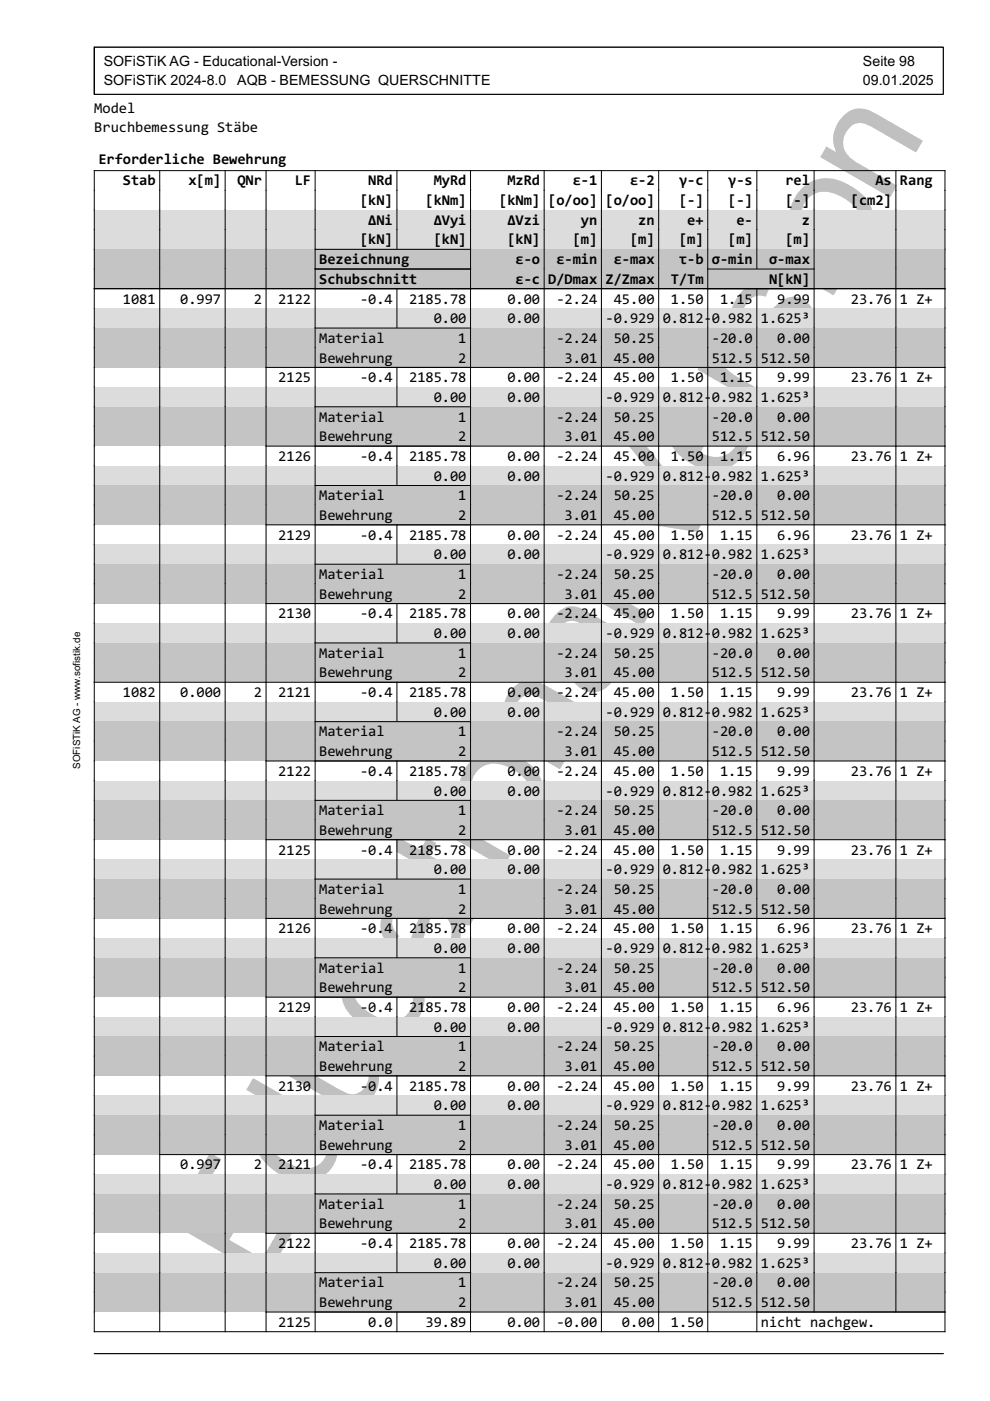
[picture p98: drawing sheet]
<svg xmlns="http://www.w3.org/2000/svg" width="210mm" height="297mm" viewBox="0 0 210 297" stroke-linecap="round" stroke-linejoin="round" font-family="sans-serif">
<defs><g id="words">
<text font-size="33" fill="#c0c0c0" x="55.1" y="273.3" transform="rotate(-60 55.1 273.3)">Educational Version</text>
<g font-size="3.2">
<text x="20" y="24">Model</text>
<text x="20" y="28">Bruchbemessung Stäbe</text>
<text x="20.9" y="34.7">Erforderliche Bewehrung</text>
<text x="26.1" y="39.3">Stab</text>
<text x="39.9" y="39.3">x[m]</text>
<text x="50.3" y="39.3">QNr</text>
<text x="62.5" y="39.3">LF</text>
<text x="78.1" y="39.3">NRd</text>
<text x="92" y="39.3">MyRd</text>
<text x="107.6" y="39.3">MzRd</text>
<text x="121.4" y="39.3">ε-1</text>
<text x="133.6" y="39.3">ε-2</text>
<text x="144" y="39.3">γ-c</text>
<text x="154.4" y="39.3">γ-s</text>
<text x="166.5" y="39.3">rel</text>
<text x="185.6" y="39.3">As</text>
<text x="190.8" y="39.3">Rang</text>
<text x="76.4" y="43.5">[kN]</text>
<text x="78.1" y="47.7">ΔNi</text>
<text x="90.2" y="43.5">[kNm]</text>
<text x="92" y="47.7">ΔVyi</text>
<text x="105.8" y="43.5">[kNm]</text>
<text x="107.6" y="47.7">ΔVzi</text>
<text x="116.2" y="43.5">[o/oo]</text>
<text x="123.2" y="47.7">yn</text>
<text x="128.4" y="43.5">[o/oo]</text>
<text x="135.3" y="47.7">zn</text>
<text x="144" y="43.5">[-]</text>
<text x="145.7" y="47.7">e+</text>
<text x="154.4" y="43.5">[-]</text>
<text x="156.1" y="47.7">e-</text>
<text x="166.5" y="43.5">[-]</text>
<text x="170" y="47.7">z</text>
<text x="180.4" y="43.5">[cm2]</text>
<text x="76.4" y="51.8">[kN]</text>
<text x="92" y="51.8">[kN]</text>
<text x="107.6" y="51.8">[kN]</text>
<text x="121.4" y="51.8">[m]</text>
<text x="133.6" y="51.8">[m]</text>
<text x="144" y="51.8">[m]</text>
<text x="154.4" y="51.8">[m]</text>
<text x="166.5" y="51.8">[m]</text>
<text x="67.7" y="56">Bezeichnung</text>
<text x="109.3" y="56">ε-o</text>
<text x="118" y="56">ε-min</text>
<text x="130.1" y="56">ε-max</text>
<text x="144" y="56">τ-b</text>
<text x="150.9" y="56">σ-min</text>
<text x="163.1" y="56">σ-max</text>
<text x="26.1" y="64.4">1081</text>
<text x="38.2" y="64.4">0.997</text>
<text x="53.8" y="64.4">2</text>
<text x="59" y="64.4">2122</text>
<text x="67.7" y="60.2">Schubschnitt</text>
<text x="76.4" y="64.4">-0.4</text>
<text x="86.8" y="64.4">2185.78</text>
<text x="107.6" y="64.4">0.00</text>
<text x="109.3" y="60.2">ε-c</text>
<text x="116.2" y="60.2">D/Dmax</text>
<text x="118" y="64.4">-2.24</text>
<text x="128.4" y="60.2">Z/Zmax</text>
<text x="130.1" y="64.4">45.00</text>
<text x="142.3" y="60.2">T/Tm</text>
<text x="142.3" y="64.4">1.50</text>
<text x="152.7" y="64.4">1.15</text>
<text x="163.1" y="60.2">N[kN]</text>
<text x="164.8" y="64.4">9.99</text>
<text x="180.4" y="64.4">23.76</text>
<text x="190.8" y="64.4">1 Z+</text>
<text x="92" y="68.5">0.00</text>
<text x="107.6" y="68.5">0.00</text>
<text x="128.4" y="68.5">-0.929</text>
<text x="140.5" y="68.5">0.812-</text>
<text x="150.9" y="68.5">0.982</text>
<text x="161.3" y="68.5">1.625³</text>
<text x="67.7" y="72.7">Material</text>
<text x="67.7" y="76.9">Bewehrung</text>
<text x="97.2" y="72.7">1</text>
<text x="97.2" y="76.9">2</text>
<text x="118" y="72.7">-2.24</text>
<text x="119.7" y="76.9">3.01</text>
<text x="130.1" y="72.7">50.25</text>
<text x="130.1" y="76.9">45.00</text>
<text x="150.9" y="72.7">-20.0</text>
<text x="150.9" y="76.9">512.5</text>
<text x="161.3" y="76.9">512.50</text>
<text x="164.8" y="72.7">0.00</text>
<text x="59" y="81">2125</text>
<text x="76.4" y="81">-0.4</text>
<text x="86.8" y="81">2185.78</text>
<text x="107.6" y="81">0.00</text>
<text x="118" y="81">-2.24</text>
<text x="130.1" y="81">45.00</text>
<text x="142.3" y="81">1.50</text>
<text x="152.7" y="81">1.15</text>
<text x="164.8" y="81">9.99</text>
<text x="180.4" y="81">23.76</text>
<text x="190.8" y="81">1 Z+</text>
<text x="67.7" y="89.4">Material</text>
<text x="92" y="85.2">0.00</text>
<text x="97.2" y="89.4">1</text>
<text x="107.6" y="85.2">0.00</text>
<text x="118" y="89.4">-2.24</text>
<text x="128.4" y="85.2">-0.929</text>
<text x="130.1" y="89.4">50.25</text>
<text x="140.5" y="85.2">0.812-</text>
<text x="150.9" y="85.2">0.982</text>
<text x="150.9" y="89.4">-20.0</text>
<text x="161.3" y="85.2">1.625³</text>
<text x="164.8" y="89.4">0.00</text>
<text x="67.7" y="93.6">Bewehrung</text>
<text x="97.2" y="93.6">2</text>
<text x="119.7" y="93.6">3.01</text>
<text x="130.1" y="93.6">45.00</text>
<text x="150.9" y="93.6">512.5</text>
<text x="161.3" y="93.6">512.50</text>
<text x="59" y="97.7">2126</text>
<text x="76.4" y="97.7">-0.4</text>
<text x="86.8" y="97.7">2185.78</text>
<text x="92" y="101.9">0.00</text>
<text x="107.6" y="97.7">0.00</text>
<text x="107.6" y="101.9">0.00</text>
<text x="118" y="97.7">-2.24</text>
<text x="128.4" y="101.9">-0.929</text>
<text x="130.1" y="97.7">45.00</text>
<text x="140.5" y="101.9">0.812-</text>
<text x="142.3" y="97.7">1.50</text>
<text x="150.9" y="101.9">0.982</text>
<text x="152.7" y="97.7">1.15</text>
<text x="161.3" y="101.9">1.625³</text>
<text x="164.8" y="97.7">6.96</text>
<text x="180.4" y="97.7">23.76</text>
<text x="190.8" y="97.7">1 Z+</text>
<text x="67.7" y="106.1">Material</text>
<text x="97.2" y="106.1">1</text>
<text x="118" y="106.1">-2.24</text>
<text x="130.1" y="106.1">50.25</text>
<text x="150.9" y="106.1">-20.0</text>
<text x="164.8" y="106.1">0.00</text>
<text x="67.7" y="110.3">Bewehrung</text>
<text x="97.2" y="110.3">2</text>
<text x="119.7" y="110.3">3.01</text>
<text x="130.1" y="110.3">45.00</text>
<text x="150.9" y="110.3">512.5</text>
<text x="161.3" y="110.3">512.50</text>
<text x="59" y="114.4">2129</text>
<text x="76.4" y="114.4">-0.4</text>
<text x="86.8" y="114.4">2185.78</text>
<text x="92" y="118.6">0.00</text>
<text x="107.6" y="114.4">0.00</text>
<text x="107.6" y="118.6">0.00</text>
<text x="118" y="114.4">-2.24</text>
<text x="128.4" y="118.6">-0.929</text>
<text x="130.1" y="114.4">45.00</text>
<text x="140.5" y="118.6">0.812-</text>
<text x="142.3" y="114.4">1.50</text>
<text x="150.9" y="118.6">0.982</text>
<text x="152.7" y="114.4">1.15</text>
<text x="161.3" y="118.6">1.625³</text>
<text x="164.8" y="114.4">6.96</text>
<text x="180.4" y="114.4">23.76</text>
<text x="190.8" y="114.4">1 Z+</text>
<text x="67.7" y="122.8">Material</text>
<text x="97.2" y="122.8">1</text>
<text x="118" y="122.8">-2.24</text>
<text x="130.1" y="122.8">50.25</text>
<text x="150.9" y="122.8">-20.0</text>
<text x="164.8" y="122.8">0.00</text>
<text x="59" y="131.1">2130</text>
<text x="67.7" y="126.9">Bewehrung</text>
<text x="76.4" y="131.1">-0.4</text>
<text x="86.8" y="131.1">2185.78</text>
<text x="97.2" y="126.9">2</text>
<text x="107.6" y="131.1">0.00</text>
<text x="118" y="131.1">-2.24</text>
<text x="119.7" y="126.9">3.01</text>
<text x="130.1" y="126.9">45.00</text>
<text x="130.1" y="131.1">45.00</text>
<text x="142.3" y="131.1">1.50</text>
<text x="150.9" y="126.9">512.5</text>
<text x="152.7" y="131.1">1.15</text>
<text x="161.3" y="126.9">512.50</text>
<text x="164.8" y="131.1">9.99</text>
<text x="180.4" y="131.1">23.76</text>
<text x="190.8" y="131.1">1 Z+</text>
<text x="92" y="135.3">0.00</text>
<text x="107.6" y="135.3">0.00</text>
<text x="128.4" y="135.3">-0.929</text>
<text x="140.5" y="135.3">0.812-</text>
<text x="150.9" y="135.3">0.982</text>
<text x="161.3" y="135.3">1.625³</text>
<text x="67.7" y="139.5">Material</text>
<text x="67.7" y="143.6">Bewehrung</text>
<text x="97.2" y="139.5">1</text>
<text x="97.2" y="143.6">2</text>
<text x="118" y="139.5">-2.24</text>
<text x="119.7" y="143.6">3.01</text>
<text x="130.1" y="139.5">50.25</text>
<text x="130.1" y="143.6">45.00</text>
<text x="150.9" y="139.5">-20.0</text>
<text x="150.9" y="143.6">512.5</text>
<text x="161.3" y="143.6">512.50</text>
<text x="164.8" y="139.5">0.00</text>
<text x="26.1" y="147.8">1082</text>
<text x="38.2" y="147.8">0.000</text>
<text x="53.8" y="147.8">2</text>
<text x="59" y="147.8">2121</text>
<text x="76.4" y="147.8">-0.4</text>
<text x="86.8" y="147.8">2185.78</text>
<text x="107.6" y="147.8">0.00</text>
<text x="118" y="147.8">-2.24</text>
<text x="130.1" y="147.8">45.00</text>
<text x="142.3" y="147.8">1.50</text>
<text x="152.7" y="147.8">1.15</text>
<text x="164.8" y="147.8">9.99</text>
<text x="180.4" y="147.8">23.76</text>
<text x="190.8" y="147.8">1 Z+</text>
<text x="92" y="152">0.00</text>
<text x="107.6" y="152">0.00</text>
<text x="128.4" y="152">-0.929</text>
<text x="140.5" y="152">0.812-</text>
<text x="150.9" y="152">0.982</text>
<text x="161.3" y="152">1.625³</text>
<text x="67.7" y="156.1">Material</text>
<text x="67.7" y="160.3">Bewehrung</text>
<text x="97.2" y="156.1">1</text>
<text x="97.2" y="160.3">2</text>
<text x="118" y="156.1">-2.24</text>
<text x="119.7" y="160.3">3.01</text>
<text x="130.1" y="156.1">50.25</text>
<text x="130.1" y="160.3">45.00</text>
<text x="150.9" y="156.1">-20.0</text>
<text x="150.9" y="160.3">512.5</text>
<text x="161.3" y="160.3">512.50</text>
<text x="164.8" y="156.1">0.00</text>
<text x="59" y="164.5">2122</text>
<text x="76.4" y="164.5">-0.4</text>
<text x="86.8" y="164.5">2185.78</text>
<text x="107.6" y="164.5">0.00</text>
<text x="118" y="164.5">-2.24</text>
<text x="130.1" y="164.5">45.00</text>
<text x="142.3" y="164.5">1.50</text>
<text x="152.7" y="164.5">1.15</text>
<text x="164.8" y="164.5">9.99</text>
<text x="180.4" y="164.5">23.76</text>
<text x="190.8" y="164.5">1 Z+</text>
<text x="67.7" y="172.8">Material</text>
<text x="92" y="168.7">0.00</text>
<text x="97.2" y="172.8">1</text>
<text x="107.6" y="168.7">0.00</text>
<text x="118" y="172.8">-2.24</text>
<text x="128.4" y="168.7">-0.929</text>
<text x="130.1" y="172.8">50.25</text>
<text x="140.5" y="168.7">0.812-</text>
<text x="150.9" y="168.7">0.982</text>
<text x="150.9" y="172.8">-20.0</text>
<text x="161.3" y="168.7">1.625³</text>
<text x="164.8" y="172.8">0.00</text>
<text x="67.7" y="177">Bewehrung</text>
<text x="97.2" y="177">2</text>
<text x="119.7" y="177">3.01</text>
<text x="130.1" y="177">45.00</text>
<text x="150.9" y="177">512.5</text>
<text x="161.3" y="177">512.50</text>
<text x="59" y="181.2">2125</text>
<text x="76.4" y="181.2">-0.4</text>
<text x="86.8" y="181.2">2185.78</text>
<text x="92" y="185.4">0.00</text>
<text x="107.6" y="181.2">0.00</text>
<text x="107.6" y="185.4">0.00</text>
<text x="118" y="181.2">-2.24</text>
<text x="128.4" y="185.4">-0.929</text>
<text x="130.1" y="181.2">45.00</text>
<text x="140.5" y="185.4">0.812-</text>
<text x="142.3" y="181.2">1.50</text>
<text x="150.9" y="185.4">0.982</text>
<text x="152.7" y="181.2">1.15</text>
<text x="161.3" y="185.4">1.625³</text>
<text x="164.8" y="181.2">9.99</text>
<text x="180.4" y="181.2">23.76</text>
<text x="190.8" y="181.2">1 Z+</text>
<text x="67.7" y="189.5">Material</text>
<text x="97.2" y="189.5">1</text>
<text x="118" y="189.5">-2.24</text>
<text x="130.1" y="189.5">50.25</text>
<text x="150.9" y="189.5">-20.0</text>
<text x="164.8" y="189.5">0.00</text>
<text x="59" y="197.9">2126</text>
<text x="67.7" y="193.7">Bewehrung</text>
<text x="76.4" y="197.9">-0.4</text>
<text x="86.8" y="197.9">2185.78</text>
<text x="97.2" y="193.7">2</text>
<text x="107.6" y="197.9">0.00</text>
<text x="118" y="197.9">-2.24</text>
<text x="119.7" y="193.7">3.01</text>
<text x="130.1" y="193.7">45.00</text>
<text x="130.1" y="197.9">45.00</text>
<text x="142.3" y="197.9">1.50</text>
<text x="150.9" y="193.7">512.5</text>
<text x="152.7" y="197.9">1.15</text>
<text x="161.3" y="193.7">512.50</text>
<text x="164.8" y="197.9">6.96</text>
<text x="180.4" y="197.9">23.76</text>
<text x="190.8" y="197.9">1 Z+</text>
<text x="92" y="202">0.00</text>
<text x="107.6" y="202">0.00</text>
<text x="128.4" y="202">-0.929</text>
<text x="140.5" y="202">0.812-</text>
<text x="150.9" y="202">0.982</text>
<text x="161.3" y="202">1.625³</text>
<text x="67.7" y="206.2">Material</text>
<text x="97.2" y="206.2">1</text>
<text x="118" y="206.2">-2.24</text>
<text x="130.1" y="206.2">50.25</text>
<text x="150.9" y="206.2">-20.0</text>
<text x="164.8" y="206.2">0.00</text>
<text x="59" y="214.6">2129</text>
<text x="67.7" y="210.4">Bewehrung</text>
<text x="76.4" y="214.6">-0.4</text>
<text x="86.8" y="214.6">2185.78</text>
<text x="97.2" y="210.4">2</text>
<text x="107.6" y="214.6">0.00</text>
<text x="118" y="214.6">-2.24</text>
<text x="119.7" y="210.4">3.01</text>
<text x="130.1" y="210.4">45.00</text>
<text x="130.1" y="214.6">45.00</text>
<text x="142.3" y="214.6">1.50</text>
<text x="150.9" y="210.4">512.5</text>
<text x="152.7" y="214.6">1.15</text>
<text x="161.3" y="210.4">512.50</text>
<text x="164.8" y="214.6">6.96</text>
<text x="180.4" y="214.6">23.76</text>
<text x="190.8" y="214.6">1 Z+</text>
<text x="92" y="218.7">0.00</text>
<text x="107.6" y="218.7">0.00</text>
<text x="128.4" y="218.7">-0.929</text>
<text x="140.5" y="218.7">0.812-</text>
<text x="150.9" y="218.7">0.982</text>
<text x="161.3" y="218.7">1.625³</text>
<text x="67.7" y="222.9">Material</text>
<text x="67.7" y="227.1">Bewehrung</text>
<text x="97.2" y="222.9">1</text>
<text x="97.2" y="227.1">2</text>
<text x="118" y="222.9">-2.24</text>
<text x="119.7" y="227.1">3.01</text>
<text x="130.1" y="222.9">50.25</text>
<text x="130.1" y="227.1">45.00</text>
<text x="150.9" y="222.9">-20.0</text>
<text x="150.9" y="227.1">512.5</text>
<text x="161.3" y="227.1">512.50</text>
<text x="164.8" y="222.9">0.00</text>
<text x="59" y="231.2">2130</text>
<text x="76.4" y="231.2">-0.4</text>
<text x="86.8" y="231.2">2185.78</text>
<text x="107.6" y="231.2">0.00</text>
<text x="118" y="231.2">-2.24</text>
<text x="130.1" y="231.2">45.00</text>
<text x="142.3" y="231.2">1.50</text>
<text x="152.7" y="231.2">1.15</text>
<text x="164.8" y="231.2">9.99</text>
<text x="180.4" y="231.2">23.76</text>
<text x="190.8" y="231.2">1 Z+</text>
<text x="67.7" y="239.6">Material</text>
<text x="92" y="235.4">0.00</text>
<text x="97.2" y="239.6">1</text>
<text x="107.6" y="235.4">0.00</text>
<text x="118" y="239.6">-2.24</text>
<text x="128.4" y="235.4">-0.929</text>
<text x="130.1" y="239.6">50.25</text>
<text x="140.5" y="235.4">0.812-</text>
<text x="150.9" y="235.4">0.982</text>
<text x="150.9" y="239.6">-20.0</text>
<text x="161.3" y="235.4">1.625³</text>
<text x="164.8" y="239.6">0.00</text>
<text x="67.7" y="243.8">Bewehrung</text>
<text x="97.2" y="243.8">2</text>
<text x="119.7" y="243.8">3.01</text>
<text x="130.1" y="243.8">45.00</text>
<text x="150.9" y="243.8">512.5</text>
<text x="161.3" y="243.8">512.50</text>
<text x="38.2" y="247.9">0.997</text>
<text x="53.8" y="247.9">2</text>
<text x="59" y="247.9">2121</text>
<text x="76.4" y="247.9">-0.4</text>
<text x="86.8" y="247.9">2185.78</text>
<text x="107.6" y="247.9">0.00</text>
<text x="118" y="247.9">-2.24</text>
<text x="130.1" y="247.9">45.00</text>
<text x="142.3" y="247.9">1.50</text>
<text x="152.7" y="247.9">1.15</text>
<text x="164.8" y="247.9">9.99</text>
<text x="180.4" y="247.9">23.76</text>
<text x="190.8" y="247.9">1 Z+</text>
<text x="67.7" y="256.3">Material</text>
<text x="92" y="252.1">0.00</text>
<text x="97.2" y="256.3">1</text>
<text x="107.6" y="252.1">0.00</text>
<text x="118" y="256.3">-2.24</text>
<text x="128.4" y="252.1">-0.929</text>
<text x="130.1" y="256.3">50.25</text>
<text x="140.5" y="252.1">0.812-</text>
<text x="150.9" y="252.1">0.982</text>
<text x="150.9" y="256.3">-20.0</text>
<text x="161.3" y="252.1">1.625³</text>
<text x="164.8" y="256.3">0.00</text>
<text x="67.7" y="260.5">Bewehrung</text>
<text x="97.2" y="260.5">2</text>
<text x="119.7" y="260.5">3.01</text>
<text x="130.1" y="260.5">45.00</text>
<text x="150.9" y="260.5">512.5</text>
<text x="161.3" y="260.5">512.50</text>
<text x="59" y="264.6">2122</text>
<text x="76.4" y="264.6">-0.4</text>
<text x="86.8" y="264.6">2185.78</text>
<text x="92" y="268.8">0.00</text>
<text x="107.6" y="264.6">0.00</text>
<text x="107.6" y="268.8">0.00</text>
<text x="118" y="264.6">-2.24</text>
<text x="128.4" y="268.8">-0.929</text>
<text x="130.1" y="264.6">45.00</text>
<text x="140.5" y="268.8">0.812-</text>
<text x="142.3" y="264.6">1.50</text>
<text x="150.9" y="268.8">0.982</text>
<text x="152.7" y="264.6">1.15</text>
<text x="161.3" y="268.8">1.625³</text>
<text x="164.8" y="264.6">9.99</text>
<text x="180.4" y="264.6">23.76</text>
<text x="190.8" y="264.6">1 Z+</text>
<text x="67.7" y="273">Material</text>
<text x="97.2" y="273">1</text>
<text x="118" y="273">-2.24</text>
<text x="130.1" y="273">50.25</text>
<text x="150.9" y="273">-20.0</text>
<text x="164.8" y="273">0.00</text>
<text x="59" y="281.3">2125</text>
<text x="67.7" y="277.1">Bewehrung</text>
<text x="78.1" y="281.3">0.0</text>
<text x="90.2" y="281.3">39.89</text>
<text x="97.2" y="277.1">2</text>
<text x="107.6" y="281.3">0.00</text>
<text x="118" y="281.3">-0.00</text>
<text x="119.7" y="277.1">3.01</text>
<text x="130.1" y="277.1">45.00</text>
<text x="131.9" y="281.3">0.00</text>
<text x="142.3" y="281.3">1.50</text>
<text x="150.9" y="277.1">512.5</text>
<text x="161.3" y="277.1">512.50</text>
<text x="161.3" y="281.3">nicht nachgew.</text>
</g>
<g font-size="3">
<text x="22" y="14">SOFiSTiK AG - Educational-Version -</text>
<text x="22" y="18">SOFiSTiK 2024-8.0</text>
<text x="50.3" y="18">AQB - BEMESSUNG QUERSCHNITTE</text>
<text x="183" y="14">Seite 98</text>
<text x="183" y="18">09.01.2025</text>
</g>
<text font-size="2.1" x="17" y="163" transform="rotate(-90 17 163)">SOFiSTiK AG - www.sofistik.de</text>
</g></defs>
<g fill="none" stroke="#000" stroke-width=".21">
<path d="M20 10h180v10h-180zM33.9 36.2v8.3M47.7 36.2v8.3M56.4 36.2v8.3M66.8 36.2v8.3M84.2 36.2v8.3M99.8 36.2v8.3M115.4 36.2v8.3M127.5 36.2v8.3M139.7 36.2v8.3M150.1 36.2v8.3M160.5 36.2v8.3"/>
<path d="M172.6 36.2v8.3M189.9 36.2v8.3M20 44.5v-8.3h180.4v8.3M20 287h180"/>
</g>
<path d="M20 44.5h180.4v4.2h-180.4z" fill="#dcdcdc"/>
<g fill="none" stroke="#000" stroke-width=".21">
<path d="M20 44.5v4.2M33.9 44.5v4.2M47.7 44.5v4.2M56.4 44.5v4.2M66.8 44.5v4.2M84.2 44.5v4.2M99.8 44.5v4.2M115.4 44.5v4.2M127.5 44.5v4.2M139.7 44.5v4.2M150.1 44.5v4.2M160.5 44.5v4.2"/>
<path d="M172.6 44.5v4.2M189.9 44.5v4.2M200.4 44.5v4.2"/>
</g>
<path d="M20 48.7h180.4v4.2h-180.4z" fill="#dcdcdc"/>
<g fill="none" stroke="#000" stroke-width=".21">
<path d="M20 48.7v4.2M33.9 48.7v4.2M47.7 48.7v4.2M56.4 48.7v4.2M66.8 48.7v4.2M84.2 48.7v4.2M99.8 48.7v4.2M115.4 48.7v4.2M127.5 48.7v4.2M139.7 48.7v4.2M150.1 48.7v4.2M160.5 48.7v4.2"/>
<path d="M172.6 48.7v4.2M189.9 48.7v4.2M200.4 48.7v4.2"/>
</g>
<path d="M20 52.9h180.4v4.1h-180.4z" fill="#c4c4c4"/>
<g fill="none" stroke="#000" stroke-width=".21">
<path d="M20 52.9v4.1M33.9 52.9v4.1M47.7 52.9v4.1M56.4 52.9v4.1M66.8 57v-4.1h33v4.1M115.4 52.9v4.1M127.5 52.9v4.1M139.7 52.9v4.1M150.1 52.9v4.1M160.5 52.9v4.1M172.6 52.9v4.1M189.9 52.9v4.1"/>
<path d="M200.4 52.9v4.1"/>
</g>
<path d="M20 57h180.4v4.2h-180.4z" fill="#c4c4c4"/>
<g fill="none" stroke="#000" stroke-width=".21">
<path d="M20 57v8.4M33.9 57v8.4M47.7 57v8.4M56.4 57v8.4M115.4 57v8.4M127.5 57v8.4M139.7 57v8.4M189.9 57v8.4M200.4 57v8.4M20 61.2h180.4M66.8 65.4v-8.4h33v8.4M84.2 61.2v4.2"/>
<path d="M150.1 65.4v-8.4h22.5v8.4M160.5 61.2v4.2"/>
</g>
<path d="M20 65.4h180.4v4.2h-180.4z" fill="#dcdcdc"/>
<g fill="none" stroke="#000" stroke-width=".21">
<path d="M20 65.4v4.2M33.9 65.4v4.2M47.7 65.4v4.2M56.4 65.4v4.2M66.8 65.4v4.2M84.2 65.4v4.2M99.8 65.4v4.2M115.4 65.4v4.2M127.5 65.4v4.2M139.7 65.4v4.2M150.1 65.4v4.2M160.5 65.4v4.2"/>
<path d="M172.6 65.4v4.2M189.9 65.4v4.2M200.4 65.4v4.2"/>
</g>
<path d="M20 69.6h180.4v4.1h-180.4z" fill="#c4c4c4"/>
<g fill="none" stroke="#000" stroke-width=".21">
<path d="M20 69.6v4.1M33.9 69.6v4.1M47.7 69.6v4.1M56.4 69.6v4.1M66.8 73.7v-4.1h33v4.1M115.4 69.6v4.1M127.5 69.6v4.1M139.7 69.6v4.1M150.1 69.6v4.1M160.5 69.6v4.1M172.6 69.6v4.1M189.9 69.6v4.1"/>
<path d="M200.4 69.6v4.1"/>
</g>
<path d="M20 73.7h180.4v4.2h-180.4z" fill="#c4c4c4"/>
<g fill="none" stroke="#000" stroke-width=".21">
<path d="M20 73.7v8.4M33.9 73.7v8.4M47.7 73.7v8.4M56.4 73.7v8.4M56.4 77.9h144M66.8 73.7v8.4M84.2 77.9v4.2M99.8 73.7v8.4M115.4 73.7v8.4M127.5 73.7v8.4M139.7 73.7v8.4M150.1 73.7v8.4"/>
<path d="M160.5 73.7v8.4M172.6 73.7v8.4M189.9 73.7v8.4M200.4 73.7v8.4"/>
</g>
<path d="M20 82.1h180.4v4.1h-180.4z" fill="#dcdcdc"/>
<g fill="none" stroke="#000" stroke-width=".21">
<path d="M20 82.1v4.1M33.9 82.1v4.1M47.7 82.1v4.1M56.4 82.1v4.1M66.8 82.1v4.1M84.2 82.1v4.1M99.8 82.1v4.1M115.4 82.1v4.1M127.5 82.1v4.1M139.7 82.1v4.1M150.1 82.1v4.1M160.5 82.1v4.1"/>
<path d="M172.6 82.1v4.1M189.9 82.1v4.1M200.4 82.1v4.1"/>
</g>
<path d="M20 86.2h180.4v4.2h-180.4z" fill="#c4c4c4"/>
<g fill="none" stroke="#000" stroke-width=".21">
<path d="M20 86.2v4.2M33.9 86.2v4.2M47.7 86.2v4.2M56.4 86.2v4.2M66.8 90.4v-4.2h33v4.2M115.4 86.2v4.2M127.5 86.2v4.2M139.7 86.2v4.2M150.1 86.2v4.2M160.5 86.2v4.2M172.6 86.2v4.2M189.9 86.2v4.2"/>
<path d="M200.4 86.2v4.2"/>
</g>
<path d="M20 90.4h180.4v4.2h-180.4z" fill="#c4c4c4"/>
<g fill="none" stroke="#000" stroke-width=".21">
<path d="M20 90.4v8.4M33.9 90.4v8.4M47.7 90.4v8.4M56.4 90.4v8.4M56.4 94.6h144M66.8 90.4v8.4M84.2 94.6v4.2M99.8 90.4v8.4M115.4 90.4v8.4M127.5 90.4v8.4M139.7 90.4v8.4M150.1 90.4v8.4"/>
<path d="M160.5 90.4v8.4M172.6 90.4v8.4M189.9 90.4v8.4M200.4 90.4v8.4"/>
</g>
<path d="M20 98.8h180.4v4.1h-180.4z" fill="#dcdcdc"/>
<g fill="none" stroke="#000" stroke-width=".21">
<path d="M20 98.8v4.1M33.9 98.8v4.1M47.7 98.8v4.1M56.4 98.8v4.1M66.8 98.8v4.1M84.2 98.8v4.1M99.8 98.8v4.1M115.4 98.8v4.1M127.5 98.8v4.1M139.7 98.8v4.1M150.1 98.8v4.1M160.5 98.8v4.1"/>
<path d="M172.6 98.8v4.1M189.9 98.8v4.1M200.4 98.8v4.1"/>
</g>
<path d="M20 102.9h180.4v4.2h-180.4z" fill="#c4c4c4"/>
<g fill="none" stroke="#000" stroke-width=".21">
<path d="M20 102.9v4.2M33.9 102.9v4.2M47.7 102.9v4.2M56.4 102.9v4.2M66.8 107.1v-4.2h33v4.2M115.4 102.9v4.2M127.5 102.9v4.2M139.7 102.9v4.2M150.1 102.9v4.2M160.5 102.9v4.2M172.6 102.9v4.2M189.9 102.9v4.2"/>
<path d="M200.4 102.9v4.2"/>
</g>
<path d="M20 107.1h180.4v4.2h-180.4z" fill="#c4c4c4"/>
<g fill="none" stroke="#000" stroke-width=".21">
<path d="M20 107.1v8.4M33.9 107.1v8.4M47.7 107.1v8.4M56.4 107.1v8.4M56.4 111.3h144M66.8 107.1v8.4M84.2 111.3v4.2M99.8 107.1v8.4M115.4 107.1v8.4M127.5 107.1v8.4M139.7 107.1v8.4M150.1 107.1v8.4"/>
<path d="M160.5 107.1v8.4M172.6 107.1v8.4M189.9 107.1v8.4M200.4 107.1v8.4"/>
</g>
<path d="M20 115.5h180.4v4.1h-180.4z" fill="#dcdcdc"/>
<g fill="none" stroke="#000" stroke-width=".21">
<path d="M20 115.5v4.1M33.9 115.5v4.1M47.7 115.5v4.1M56.4 115.5v4.1M66.8 115.5v4.1M84.2 115.5v4.1M99.8 115.5v4.1M115.4 115.5v4.1M127.5 115.5v4.1M139.7 115.5v4.1M150.1 115.5v4.1M160.5 115.5v4.1"/>
<path d="M172.6 115.5v4.1M189.9 115.5v4.1M200.4 115.5v4.1"/>
</g>
<path d="M20 119.6h180.4v4.2h-180.4z" fill="#c4c4c4"/>
<g fill="none" stroke="#000" stroke-width=".21">
<path d="M20 119.6v4.2M33.9 119.6v4.2M47.7 119.6v4.2M56.4 119.6v4.2M115.4 119.6v4.2M127.5 119.6v4.2M139.7 119.6v4.2M150.1 119.6v4.2M160.5 119.6v4.2M172.6 119.6v4.2M189.9 119.6v4.2M200.4 119.6v4.2"/>
<path d="M66.8 123.8v-4.2h33v4.2"/>
</g>
<path d="M20 123.8h180.4v4.2h-180.4z" fill="#c4c4c4"/>
<g fill="none" stroke="#000" stroke-width=".21">
<path d="M20 123.8v8.3M33.9 123.8v8.3M47.7 123.8v8.3M56.4 123.8v8.3M56.4 128h144M66.8 123.8v8.3M84.2 128v4.1M99.8 123.8v8.3M115.4 123.8v8.3M127.5 123.8v8.3M139.7 123.8v8.3M150.1 123.8v8.3"/>
<path d="M160.5 123.8v8.3M172.6 123.8v8.3M189.9 123.8v8.3M200.4 123.8v8.3"/>
</g>
<path d="M20 132.1h180.4v4.2h-180.4z" fill="#dcdcdc"/>
<g fill="none" stroke="#000" stroke-width=".21">
<path d="M20 132.1v4.2M33.9 132.1v4.2M47.7 132.1v4.2M56.4 132.1v4.2M66.8 132.1v4.2M84.2 132.1v4.2M99.8 132.1v4.2M115.4 132.1v4.2M127.5 132.1v4.2M139.7 132.1v4.2M150.1 132.1v4.2M160.5 132.1v4.2"/>
<path d="M172.6 132.1v4.2M189.9 132.1v4.2M200.4 132.1v4.2"/>
</g>
<path d="M20 136.3h180.4v4.2h-180.4z" fill="#c4c4c4"/>
<g fill="none" stroke="#000" stroke-width=".21">
<path d="M20 136.3v4.2M33.9 136.3v4.2M47.7 136.3v4.2M56.4 136.3v4.2M115.4 136.3v4.2M127.5 136.3v4.2M139.7 136.3v4.2M150.1 136.3v4.2M160.5 136.3v4.2M172.6 136.3v4.2M189.9 136.3v4.2M200.4 136.3v4.2"/>
<path d="M66.8 140.5v-4.2h33v4.2"/>
</g>
<path d="M20 140.5h180.4v4.2h-180.4z" fill="#c4c4c4"/>
<g fill="none" stroke="#000" stroke-width=".21">
<path d="M20 140.5v8.3M20 144.7h180.4M33.9 140.5v8.3M47.7 140.5v8.3M56.4 140.5v8.3M66.8 140.5v8.3M84.2 144.7v4.1M99.8 140.5v8.3M115.4 140.5v8.3M127.5 140.5v8.3M139.7 140.5v8.3M150.1 140.5v8.3"/>
<path d="M160.5 140.5v8.3M172.6 140.5v8.3M189.9 140.5v8.3M200.4 140.5v8.3"/>
</g>
<path d="M20 148.8h180.4v4.2h-180.4z" fill="#dcdcdc"/>
<g fill="none" stroke="#000" stroke-width=".21">
<path d="M20 148.8v4.2M33.9 148.8v4.2M47.7 148.8v4.2M56.4 148.8v4.2M66.8 148.8v4.2M84.2 148.8v4.2M99.8 148.8v4.2M115.4 148.8v4.2M127.5 148.8v4.2M139.7 148.8v4.2M150.1 148.8v4.2M160.5 148.8v4.2"/>
<path d="M172.6 148.8v4.2M189.9 148.8v4.2M200.4 148.8v4.2"/>
</g>
<path d="M20 153h180.4v4.2h-180.4z" fill="#c4c4c4"/>
<g fill="none" stroke="#000" stroke-width=".21">
<path d="M20 153v4.2M33.9 153v4.2M47.7 153v4.2M56.4 153v4.2M66.8 157.2v-4.2h33v4.2M115.4 153v4.2M127.5 153v4.2M139.7 153v4.2M150.1 153v4.2M160.5 153v4.2M172.6 153v4.2M189.9 153v4.2"/>
<path d="M200.4 153v4.2"/>
</g>
<path d="M20 157.2h180.4v4.1h-180.4z" fill="#c4c4c4"/>
<g fill="none" stroke="#000" stroke-width=".21">
<path d="M20 157.2v8.3M33.9 157.2v8.3M47.7 157.2v8.3M56.4 157.2v8.3M66.8 157.2v8.3M99.8 157.2v8.3M115.4 157.2v8.3M127.5 157.2v8.3M139.7 157.2v8.3M150.1 157.2v8.3M160.5 157.2v8.3M172.6 157.2v8.3"/>
<path d="M189.9 157.2v8.3M200.4 157.2v8.3M56.4 161.3h144M84.2 161.3v4.2"/>
</g>
<path d="M20 165.5h180.4v4.2h-180.4z" fill="#dcdcdc"/>
<g fill="none" stroke="#000" stroke-width=".21">
<path d="M20 165.5v4.2M33.9 165.5v4.2M47.7 165.5v4.2M56.4 165.5v4.2M66.8 165.5v4.2M84.2 165.5v4.2M99.8 165.5v4.2M115.4 165.5v4.2M127.5 165.5v4.2M139.7 165.5v4.2M150.1 165.5v4.2M160.5 165.5v4.2"/>
<path d="M172.6 165.5v4.2M189.9 165.5v4.2M200.4 165.5v4.2"/>
</g>
<path d="M20 169.7h180.4v4.2h-180.4z" fill="#c4c4c4"/>
<g fill="none" stroke="#000" stroke-width=".21">
<path d="M20 169.7v4.2M33.9 169.7v4.2M47.7 169.7v4.2M56.4 169.7v4.2M66.8 173.9v-4.2h33v4.2M115.4 169.7v4.2M127.5 169.7v4.2M139.7 169.7v4.2M150.1 169.7v4.2M160.5 169.7v4.2M172.6 169.7v4.2M189.9 169.7v4.2"/>
<path d="M200.4 169.7v4.2"/>
</g>
<path d="M20 173.9h180.4v4.1h-180.4z" fill="#c4c4c4"/>
<g fill="none" stroke="#000" stroke-width=".21">
<path d="M20 173.9v8.3M33.9 173.9v8.3M47.7 173.9v8.3M56.4 173.9v8.3M56.4 178h144M66.8 173.9v8.3M84.2 178v4.2M99.8 173.9v8.3M115.4 173.9v8.3M127.5 173.9v8.3M139.7 173.9v8.3M150.1 173.9v8.3"/>
<path d="M160.5 173.9v8.3M172.6 173.9v8.3M189.9 173.9v8.3M200.4 173.9v8.3"/>
</g>
<path d="M20 182.2h180.4v4.2h-180.4z" fill="#dcdcdc"/>
<g fill="none" stroke="#000" stroke-width=".21">
<path d="M20 182.2v4.2M33.9 182.2v4.2M47.7 182.2v4.2M56.4 182.2v4.2M66.8 182.2v4.2M84.2 182.2v4.2M99.8 182.2v4.2M115.4 182.2v4.2M127.5 182.2v4.2M139.7 182.2v4.2M150.1 182.2v4.2M160.5 182.2v4.2"/>
<path d="M172.6 182.2v4.2M189.9 182.2v4.2M200.4 182.2v4.2"/>
</g>
<path d="M20 186.4h180.4v4.2h-180.4z" fill="#c4c4c4"/>
<g fill="none" stroke="#000" stroke-width=".21">
<path d="M20 186.4v4.2M33.9 186.4v4.2M47.7 186.4v4.2M56.4 186.4v4.2M66.8 190.6v-4.2h33v4.2M115.4 186.4v4.2M127.5 186.4v4.2M139.7 186.4v4.2M150.1 186.4v4.2M160.5 186.4v4.2M172.6 186.4v4.2M189.9 186.4v4.2"/>
<path d="M200.4 186.4v4.2"/>
</g>
<path d="M20 190.6h180.4v4.1h-180.4z" fill="#c4c4c4"/>
<g fill="none" stroke="#000" stroke-width=".21">
<path d="M20 190.6v8.3M33.9 190.6v8.3M47.7 190.6v8.3M56.4 190.6v8.3M56.4 194.7h144M66.8 190.6v8.3M84.2 194.7v4.2M99.8 190.6v8.3M115.4 190.6v8.3M127.5 190.6v8.3M139.7 190.6v8.3M150.1 190.6v8.3"/>
<path d="M160.5 190.6v8.3M172.6 190.6v8.3M189.9 190.6v8.3M200.4 190.6v8.3"/>
</g>
<path d="M20 198.9h180.4v4.2h-180.4z" fill="#dcdcdc"/>
<g fill="none" stroke="#000" stroke-width=".21">
<path d="M20 198.9v4.2M33.9 198.9v4.2M47.7 198.9v4.2M56.4 198.9v4.2M66.8 198.9v4.2M84.2 198.9v4.2M99.8 198.9v4.2M115.4 198.9v4.2M127.5 198.9v4.2M139.7 198.9v4.2M150.1 198.9v4.2M160.5 198.9v4.2"/>
<path d="M172.6 198.9v4.2M189.9 198.9v4.2M200.4 198.9v4.2"/>
</g>
<path d="M20 203.1h180.4v4.1h-180.4z" fill="#c4c4c4"/>
<g fill="none" stroke="#000" stroke-width=".21">
<path d="M20 203.1v4.1M33.9 203.1v4.1M47.7 203.1v4.1M56.4 203.1v4.1M66.8 207.2v-4.1h33v4.1M115.4 203.1v4.1M127.5 203.1v4.1M139.7 203.1v4.1M150.1 203.1v4.1M160.5 203.1v4.1M172.6 203.1v4.1M189.9 203.1v4.1"/>
<path d="M200.4 203.1v4.1"/>
</g>
<path d="M20 207.2h180.4v4.2h-180.4z" fill="#c4c4c4"/>
<g fill="none" stroke="#000" stroke-width=".21">
<path d="M20 207.2v8.4M33.9 207.2v8.4M47.7 207.2v8.4M56.4 207.2v8.4M56.4 211.4h144M66.8 207.2v8.4M84.2 211.4v4.2M99.8 207.2v8.4M115.4 207.2v8.4M127.5 207.2v8.4M139.7 207.2v8.4M150.1 207.2v8.4"/>
<path d="M160.5 207.2v8.4M172.6 207.2v8.4M189.9 207.2v8.4M200.4 207.2v8.4"/>
</g>
<path d="M20 215.6h180.4v4.2h-180.4z" fill="#dcdcdc"/>
<g fill="none" stroke="#000" stroke-width=".21">
<path d="M20 215.6v4.2M33.9 215.6v4.2M47.7 215.6v4.2M56.4 215.6v4.2M66.8 215.6v4.2M84.2 215.6v4.2M99.8 215.6v4.2M115.4 215.6v4.2M127.5 215.6v4.2M139.7 215.6v4.2M150.1 215.6v4.2M160.5 215.6v4.2"/>
<path d="M172.6 215.6v4.2M189.9 215.6v4.2M200.4 215.6v4.2"/>
</g>
<path d="M20 219.8h180.4v4.1h-180.4z" fill="#c4c4c4"/>
<g fill="none" stroke="#000" stroke-width=".21">
<path d="M20 219.8v4.1M33.9 219.8v4.1M47.7 219.8v4.1M56.4 219.8v4.1M115.4 219.8v4.1M127.5 219.8v4.1M139.7 219.8v4.1M150.1 219.8v4.1M160.5 219.8v4.1M172.6 219.8v4.1M189.9 219.8v4.1M200.4 219.8v4.1"/>
<path d="M66.8 223.9v-4.1h33v4.1"/>
</g>
<path d="M20 223.9h180.4v4.2h-180.4z" fill="#c4c4c4"/>
<g fill="none" stroke="#000" stroke-width=".21">
<path d="M20 223.9v8.4M33.9 223.9v8.4M47.7 223.9v8.4M56.4 223.9v8.4M56.4 228.1h144M66.8 223.9v8.4M84.2 228.1v4.2M99.8 223.9v8.4M115.4 223.9v8.4M127.5 223.9v8.4M139.7 223.9v8.4M150.1 223.9v8.4"/>
<path d="M160.5 223.9v8.4M172.6 223.9v8.4M189.9 223.9v8.4M200.4 223.9v8.4"/>
</g>
<path d="M20 232.3h180.4v4.1h-180.4z" fill="#dcdcdc"/>
<g fill="none" stroke="#000" stroke-width=".21">
<path d="M20 232.3v4.1M33.9 232.3v4.1M47.7 232.3v4.1M56.4 232.3v4.1M66.8 232.3v4.1M84.2 232.3v4.1M99.8 232.3v4.1M115.4 232.3v4.1M127.5 232.3v4.1M139.7 232.3v4.1M150.1 232.3v4.1M160.5 232.3v4.1"/>
<path d="M172.6 232.3v4.1M189.9 232.3v4.1M200.4 232.3v4.1"/>
</g>
<path d="M20 236.4h180.4v4.2h-180.4z" fill="#c4c4c4"/>
<g fill="none" stroke="#000" stroke-width=".21">
<path d="M20 236.4v4.2M33.9 236.4v4.2M47.7 236.4v4.2M56.4 236.4v4.2M115.4 236.4v4.2M127.5 236.4v4.2M139.7 236.4v4.2M150.1 236.4v4.2M160.5 236.4v4.2M172.6 236.4v4.2M189.9 236.4v4.2M200.4 236.4v4.2"/>
<path d="M66.8 240.6v-4.2h33v4.2"/>
</g>
<path d="M20 240.6h180.4v4.2h-180.4z" fill="#c4c4c4"/>
<g fill="none" stroke="#000" stroke-width=".21">
<path d="M20 240.6v8.4M33.9 240.6v8.4M33.9 244.8h166.5M47.7 240.6v8.4M56.4 240.6v8.4M66.8 240.6v8.4M84.2 244.8v4.2M99.8 240.6v8.4M115.4 240.6v8.4M127.5 240.6v8.4M139.7 240.6v8.4M150.1 240.6v8.4"/>
<path d="M160.5 240.6v8.4M172.6 240.6v8.4M189.9 240.6v8.4M200.4 240.6v8.4"/>
</g>
<path d="M20 249h180.4v4.1h-180.4z" fill="#dcdcdc"/>
<g fill="none" stroke="#000" stroke-width=".21">
<path d="M20 249v4.1M33.9 249v4.1M47.7 249v4.1M56.4 249v4.1M66.8 249v4.1M84.2 249v4.1M99.8 249v4.1M115.4 249v4.1M127.5 249v4.1M139.7 249v4.1M150.1 249v4.1M160.5 249v4.1"/>
<path d="M172.6 249v4.1M189.9 249v4.1M200.4 249v4.1"/>
</g>
<path d="M20 253.1h180.4v4.2h-180.4z" fill="#c4c4c4"/>
<g fill="none" stroke="#000" stroke-width=".21">
<path d="M20 253.1v4.2M33.9 253.1v4.2M47.7 253.1v4.2M56.4 253.1v4.2M66.8 257.3v-4.2h33v4.2M115.4 253.1v4.2M127.5 253.1v4.2M139.7 253.1v4.2M150.1 253.1v4.2M160.5 253.1v4.2M172.6 253.1v4.2M189.9 253.1v4.2"/>
<path d="M200.4 253.1v4.2"/>
</g>
<path d="M20 257.3h180.4v4.2h-180.4z" fill="#c4c4c4"/>
<g fill="none" stroke="#000" stroke-width=".21">
<path d="M20 257.3v8.4M33.9 257.3v8.4M47.7 257.3v8.4M56.4 257.3v8.4M66.8 257.3v8.4M99.8 257.3v8.4M115.4 257.3v8.4M127.5 257.3v8.4M139.7 257.3v8.4M150.1 257.3v8.4M160.5 257.3v8.4M172.6 257.3v8.4"/>
<path d="M189.9 257.3v8.4M200.4 257.3v8.4M56.4 261.5h144M84.2 261.5v4.2"/>
</g>
<path d="M20 265.7h180.4v4.1h-180.4z" fill="#dcdcdc"/>
<g fill="none" stroke="#000" stroke-width=".21">
<path d="M20 265.7v4.1M33.9 265.7v4.1M47.7 265.7v4.1M56.4 265.7v4.1M66.8 265.7v4.1M84.2 265.7v4.1M99.8 265.7v4.1M115.4 265.7v4.1M127.5 265.7v4.1M139.7 265.7v4.1M150.1 265.7v4.1M160.5 265.7v4.1"/>
<path d="M172.6 265.7v4.1M189.9 265.7v4.1M200.4 265.7v4.1"/>
</g>
<path d="M20 269.8h180.4v4.2h-180.4z" fill="#c4c4c4"/>
<g fill="none" stroke="#000" stroke-width=".21">
<path d="M20 269.8v4.2M33.9 269.8v4.2M47.7 269.8v4.2M56.4 269.8v4.2M66.8 274v-4.2h33v4.2M115.4 269.8v4.2M127.5 269.8v4.2M139.7 269.8v4.2M150.1 269.8v4.2M160.5 269.8v4.2M172.6 269.8v4.2M189.9 269.8v4.2"/>
<path d="M200.4 269.8v4.2"/>
</g>
<path d="M20 274h180.4v4.2h-180.4z" fill="#c4c4c4"/>
<g fill="none" stroke="#000" stroke-width=".21">
<path d="M20 274v8.3h180.4v-8.3M33.9 274v8.3M47.7 274v8.3M56.4 274v8.3M56.4 278.2h144M66.8 274v8.3M84.2 278.2v4.1M99.8 274v8.3M115.4 274v8.3M127.5 274v8.3M139.7 274v8.3M150.1 274v8.3"/>
<path d="M160.5 274v8.3M172.6 274v4.2M189.9 274v4.2"/>
</g>
<use href="#words"/>
</svg>
